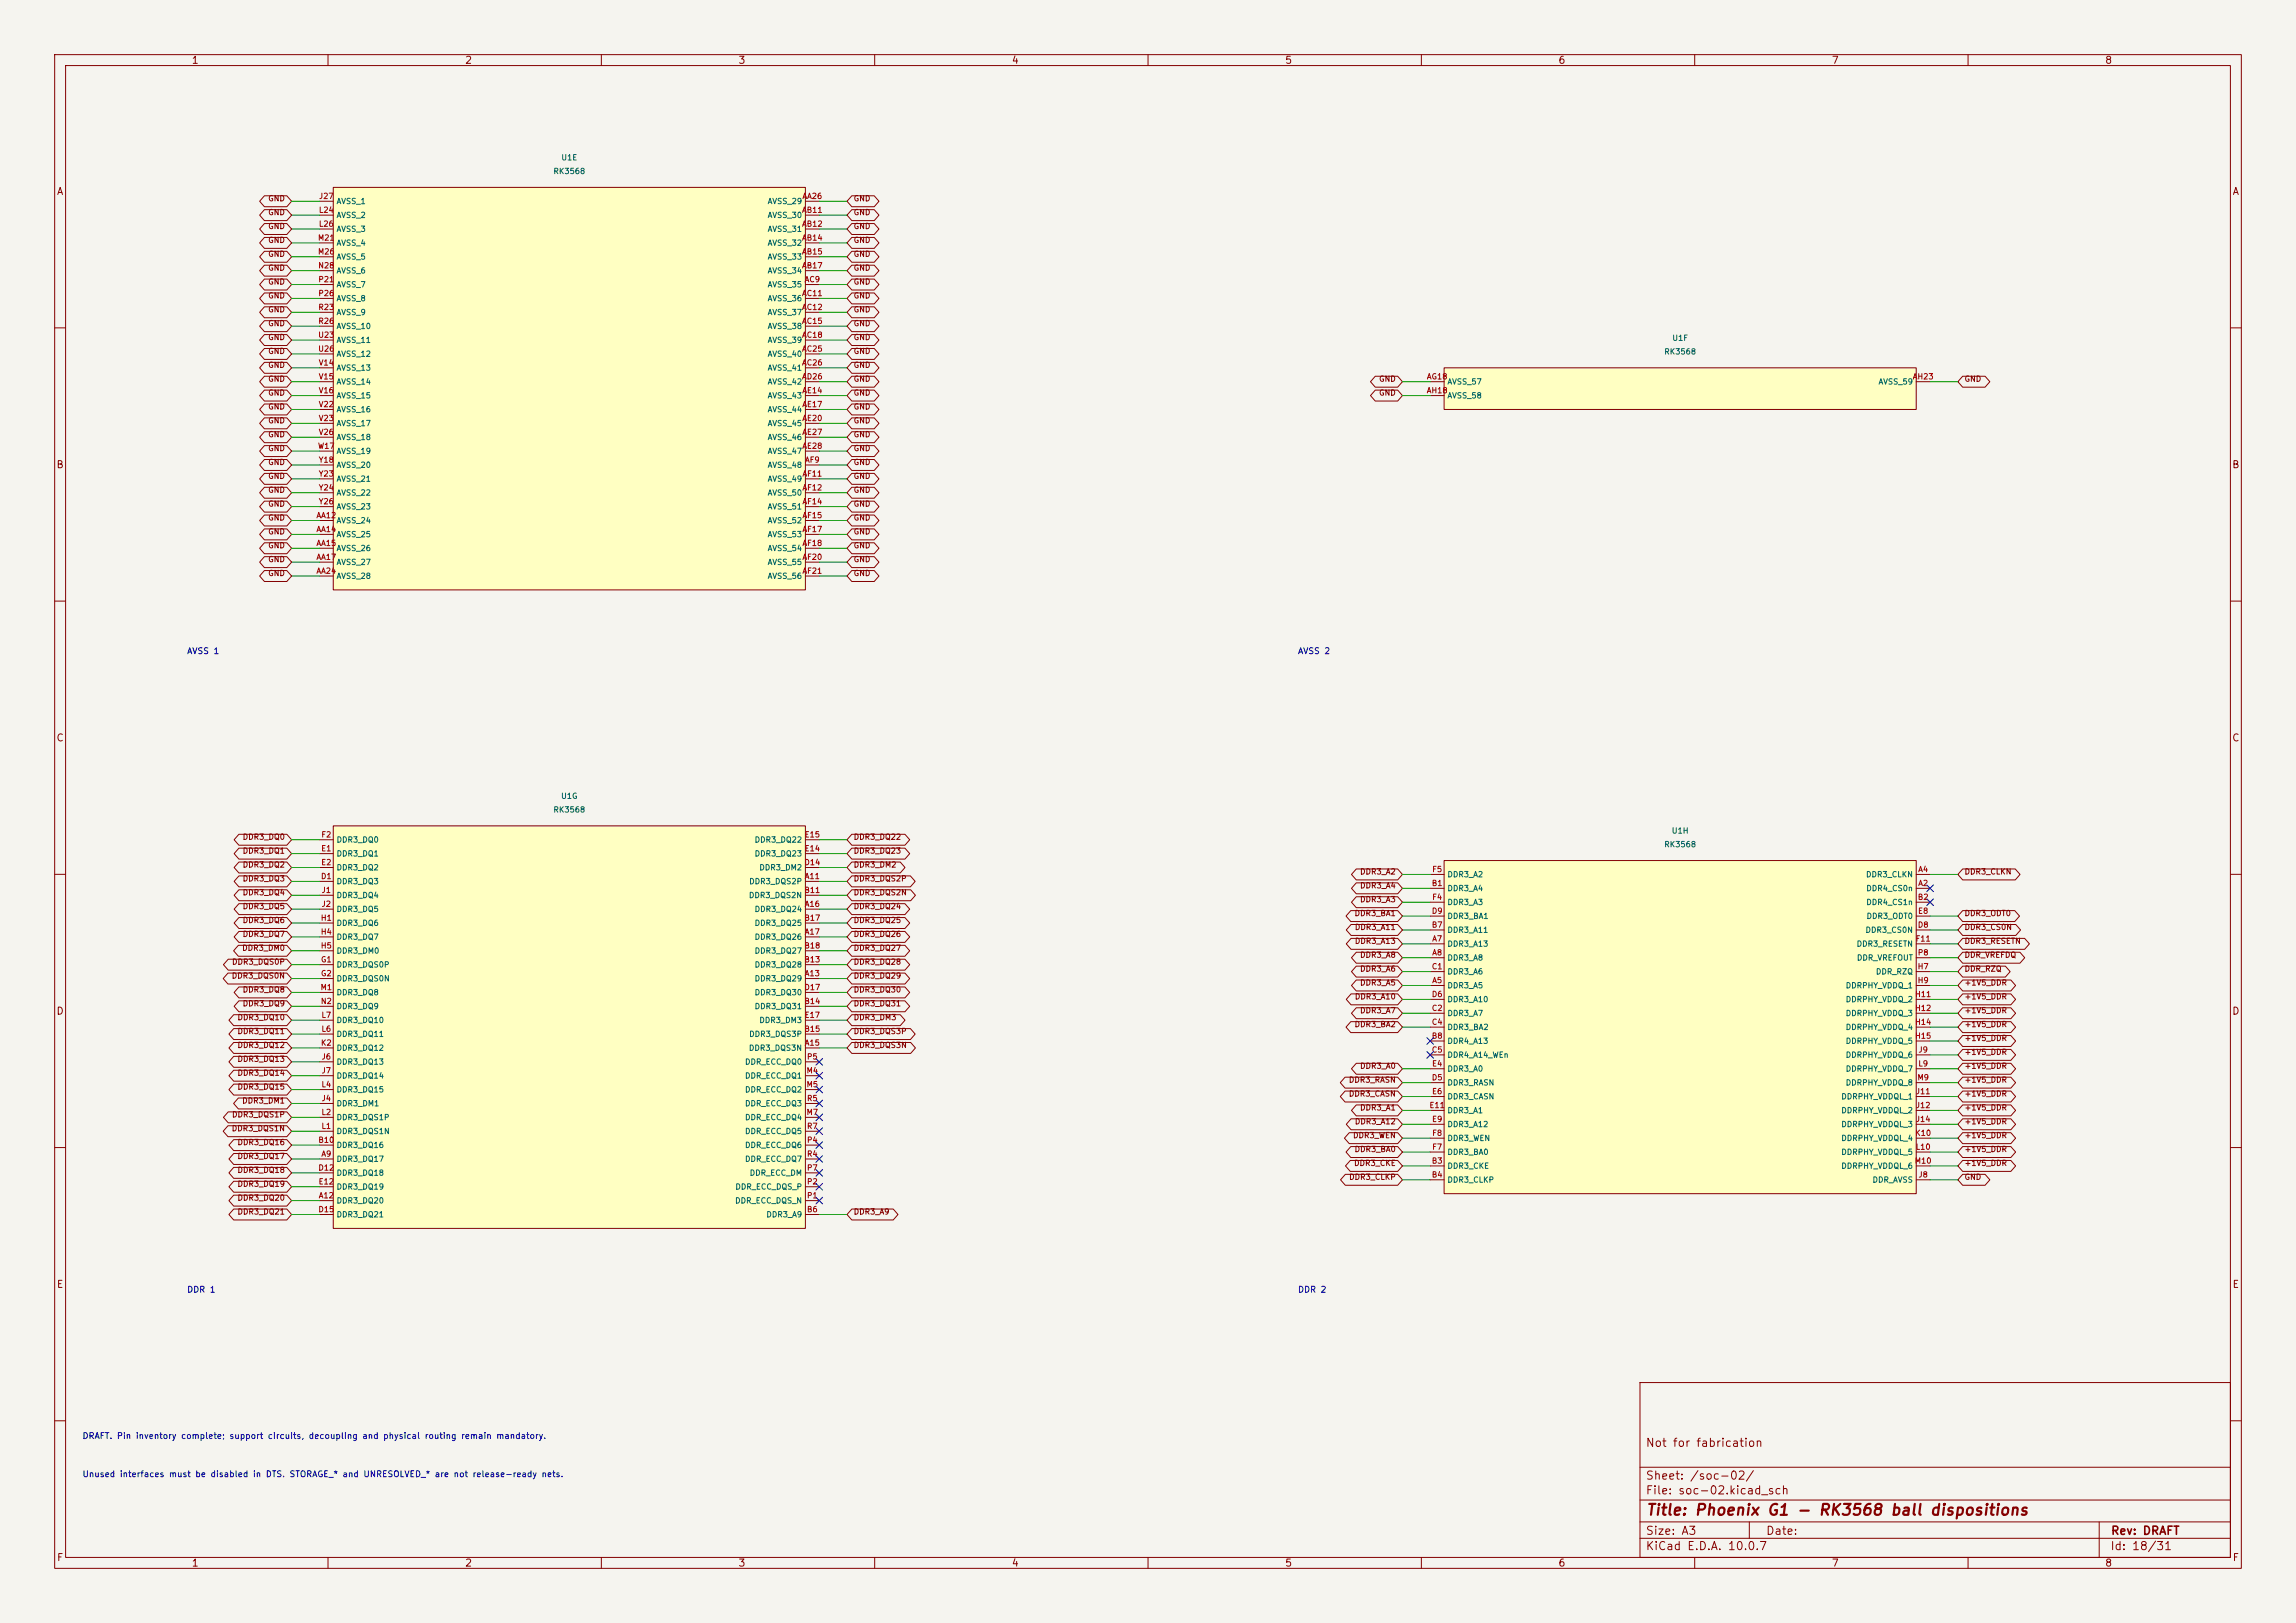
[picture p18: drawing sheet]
<svg xmlns="http://www.w3.org/2000/svg" width="420mm" height="297mm" viewBox="0 0 420 297" stroke-linecap="round" stroke-linejoin="round" font-family="sans-serif">
<defs><g id="words">
<text font-size="2" fill="#840000" x="301" y="277.8">Title: Phoenix G1 - RK3568 ball dispositions</text>
<g font-size="1.5" fill="#840000">
<text x="300.9" y="265.1">Not for fabrication</text>
<text x="300.9" y="273.8">File: soc-02.kicad_sch</text>
<text x="300.9" y="271.1">Sheet: /soc-02/</text>
<text x="300.9" y="281.2">Size: A3</text>
<text x="322.9" y="281.2">Date:</text>
<text x="386" y="281.2">Rev: DRAFT</text>
<text x="300.9" y="284">KiCad E.D.A. 10.0.7</text>
<text x="385.9" y="284">Id: 18/31</text>
</g>
<g font-size="1.3" fill="#840000">
<text x="35" y="12">1</text>
<text x="85" y="12">2</text>
<text x="135" y="12">3</text>
<text x="185" y="12">4</text>
<text x="235" y="12">5</text>
<text x="285" y="12">6</text>
<text x="335" y="12">7</text>
<text x="385" y="12">8</text>
<text x="10.3" y="36">A</text>
<text x="408.3" y="36">A</text>
<text x="10.2" y="86">B</text>
<text x="408.2" y="86">B</text>
<text x="10.2" y="136">C</text>
<text x="408.2" y="136">C</text>
<text x="10.2" y="186">D</text>
<text x="408.2" y="186">D</text>
<text x="10.3" y="236">E</text>
<text x="408.3" y="236">E</text>
<text x="10.3" y="286">F</text>
<text x="35" y="287">1</text>
<text x="85" y="287">2</text>
<text x="135" y="287">3</text>
<text x="185" y="287">4</text>
<text x="235" y="287">5</text>
<text x="285" y="287">6</text>
<text x="335" y="287">7</text>
<text x="385" y="287">8</text>
<text x="408.3" y="286">F</text>
</g>
<g font-size="1.1" fill="#0000c2">
<text x="34.1" y="120">AVSS 1</text>
<text x="237.3" y="120">AVSS 2</text>
<text x="34.1" y="236.8">DDR 1</text>
<text x="237.3" y="236.8">DDR 2</text>
<text x="15" y="263.6">DRAFT. Pin inventory complete; support circuits, decoupling and physical routing remain mandatory.</text>
<text x="15" y="270.6">Unused interfaces must be disabled in DTS. STORAGE_* and UNRESOLVED_* are not release-ready nets.</text>
</g>
<g font-size="1" fill="#006464">
<text x="102.6" y="29.6">U1E</text>
<text x="101.1" y="32.1">RK3568</text>
<text x="61.5" y="37.6">AVSS_1</text>
<text x="61.5" y="40.1">AVSS_2</text>
<text x="140.3" y="37.6">AVSS_29</text>
<text x="140.3" y="40.1">AVSS_30</text>
<text x="61.5" y="42.7">AVSS_3</text>
<text x="61.5" y="45.2">AVSS_4</text>
<text x="61.5" y="47.7">AVSS_5</text>
<text x="140.3" y="42.7">AVSS_31</text>
<text x="140.3" y="45.2">AVSS_32</text>
<text x="140.3" y="47.7">AVSS_33</text>
<text x="61.5" y="50.3">AVSS_6</text>
<text x="61.5" y="52.8">AVSS_7</text>
<text x="140.3" y="50.3">AVSS_34</text>
<text x="140.3" y="52.8">AVSS_35</text>
<text x="61.5" y="55.4">AVSS_8</text>
<text x="61.5" y="57.9">AVSS_9</text>
<text x="140.3" y="55.4">AVSS_36</text>
<text x="140.3" y="57.9">AVSS_37</text>
<text x="61.5" y="60.4">AVSS_10</text>
<text x="61.5" y="63">AVSS_11</text>
<text x="61.5" y="65.5">AVSS_12</text>
<text x="140.3" y="60.4">AVSS_38</text>
<text x="140.3" y="63">AVSS_39</text>
<text x="140.3" y="65.5">AVSS_40</text>
<text x="304.3" y="65.1">RK3568</text>
<text x="305.8" y="62.6">U1F</text>
<text x="61.5" y="68.1">AVSS_13</text>
<text x="61.5" y="70.6">AVSS_14</text>
<text x="140.3" y="68.1">AVSS_41</text>
<text x="140.3" y="70.6">AVSS_42</text>
<text x="264.7" y="70.6">AVSS_57</text>
<text x="343.5" y="70.6">AVSS_59</text>
<text x="61.5" y="73.1">AVSS_15</text>
<text x="61.5" y="75.7">AVSS_16</text>
<text x="140.3" y="73.1">AVSS_43</text>
<text x="140.3" y="75.7">AVSS_44</text>
<text x="264.7" y="73.1">AVSS_58</text>
<text x="61.5" y="78.2">AVSS_17</text>
<text x="61.5" y="80.8">AVSS_18</text>
<text x="61.5" y="83.3">AVSS_19</text>
<text x="140.3" y="78.2">AVSS_45</text>
<text x="140.3" y="80.8">AVSS_46</text>
<text x="140.3" y="83.3">AVSS_47</text>
<text x="61.5" y="85.8">AVSS_20</text>
<text x="61.5" y="88.4">AVSS_21</text>
<text x="140.3" y="85.8">AVSS_48</text>
<text x="140.3" y="88.4">AVSS_49</text>
<text x="61.5" y="90.9">AVSS_22</text>
<text x="61.5" y="93.5">AVSS_23</text>
<text x="140.3" y="90.9">AVSS_50</text>
<text x="140.3" y="93.5">AVSS_51</text>
<text x="61.5" y="96">AVSS_24</text>
<text x="61.5" y="98.5">AVSS_25</text>
<text x="61.5" y="101.1">AVSS_26</text>
<text x="140.3" y="96">AVSS_52</text>
<text x="140.3" y="98.5">AVSS_53</text>
<text x="140.3" y="101.1">AVSS_54</text>
<text x="61.5" y="103.6">AVSS_27</text>
<text x="61.5" y="106.2">AVSS_28</text>
<text x="140.3" y="103.6">AVSS_55</text>
<text x="140.3" y="106.2">AVSS_56</text>
<text x="101.1" y="148.9">RK3568</text>
<text x="102.5" y="146.4">U1G</text>
<text x="61.5" y="154.4">DDR3_DQ0</text>
<text x="137.9" y="154.4">DDR3_DQ22</text>
<text x="304.3" y="155.3">RK3568</text>
<text x="305.7" y="152.8">U1H</text>
<text x="61.5" y="157">DDR3_DQ1</text>
<text x="61.5" y="159.5">DDR3_DQ2</text>
<text x="137.9" y="157">DDR3_DQ23</text>
<text x="138.8" y="159.5">DDR3_DM2</text>
<text x="264.7" y="160.8">DDR3_A2</text>
<text x="341.2" y="160.8">DDR3_CLKN</text>
<text x="61.5" y="162">DDR3_DQ3</text>
<text x="61.5" y="164.6">DDR3_DQ4</text>
<text x="61.5" y="167.1">DDR3_DQ5</text>
<text x="136.9" y="164.6">DDR3_DQS2N</text>
<text x="136.9" y="162">DDR3_DQS2P</text>
<text x="137.9" y="167.1">DDR3_DQ24</text>
<text x="264.7" y="163.3">DDR3_A4</text>
<text x="264.7" y="165.9">DDR3_A3</text>
<text x="341.3" y="163.3">DDR4_CS0n</text>
<text x="341.3" y="165.9">DDR4_CS1n</text>
<text x="61.5" y="169.7">DDR3_DQ6</text>
<text x="61.5" y="172.2">DDR3_DQ7</text>
<text x="137.9" y="172.2">DDR3_DQ26</text>
<text x="137.9" y="169.7">DDR3_DQ25</text>
<text x="264.7" y="173.5">DDR3_A13</text>
<text x="264.7" y="170.9">DDR3_A11</text>
<text x="264.7" y="168.4">DDR3_BA1</text>
<text x="339.5" y="173.5">DDR3_RESETN</text>
<text x="341.1" y="170.9">DDR3_CS0N</text>
<text x="341.3" y="168.4">DDR3_ODT0</text>
<text x="61.5" y="177.3">DDR3_DQS0P</text>
<text x="61.5" y="179.8">DDR3_DQS0N</text>
<text x="61.5" y="174.7">DDR3_DM0</text>
<text x="137.9" y="179.8">DDR3_DQ29</text>
<text x="137.9" y="177.3">DDR3_DQ28</text>
<text x="137.9" y="174.7">DDR3_DQ27</text>
<text x="264.7" y="176">DDR3_A8</text>
<text x="264.7" y="178.6">DDR3_A6</text>
<text x="339.6" y="176">DDR_VREFOUT</text>
<text x="343" y="178.6">DDR_RZQ</text>
<text x="61.5" y="182.4">DDR3_DQ8</text>
<text x="61.5" y="184.9">DDR3_DQ9</text>
<text x="137.9" y="184.9">DDR3_DQ31</text>
<text x="137.9" y="182.4">DDR3_DQ30</text>
<text x="264.7" y="181.1">DDR3_A5</text>
<text x="264.7" y="183.6">DDR3_A10</text>
<text x="337.5" y="181.1">DDRPHY_VDDQ_1</text>
<text x="337.5" y="183.6">DDRPHY_VDDQ_2</text>
<text x="61.5" y="190">DDR3_DQ11</text>
<text x="61.5" y="187.4">DDR3_DQ10</text>
<text x="136.9" y="190">DDR3_DQS3P</text>
<text x="138.8" y="187.4">DDR3_DM3</text>
<text x="264.7" y="191.3">DDR4_A13</text>
<text x="264.7" y="186.2">DDR3_A7</text>
<text x="264.7" y="188.7">DDR3_BA2</text>
<text x="337.5" y="186.2">DDRPHY_VDDQ_3</text>
<text x="337.5" y="188.7">DDRPHY_VDDQ_4</text>
<text x="337.5" y="191.3">DDRPHY_VDDQ_5</text>
<text x="61.5" y="195.1">DDR3_DQ13</text>
<text x="61.5" y="197.6">DDR3_DQ14</text>
<text x="61.5" y="192.5">DDR3_DQ12</text>
<text x="136.2" y="197.6">DDR_ECC_DQ1</text>
<text x="136.2" y="195.1">DDR_ECC_DQ0</text>
<text x="136.9" y="192.5">DDR3_DQS3N</text>
<text x="264.7" y="193.8">DDR4_A14_WEn</text>
<text x="264.7" y="196.3">DDR3_A0</text>
<text x="337.5" y="193.8">DDRPHY_VDDQ_6</text>
<text x="337.5" y="196.3">DDRPHY_VDDQ_7</text>
<text x="61.5" y="202.7">DDR3_DM1</text>
<text x="61.5" y="200.1">DDR3_DQ15</text>
<text x="136.2" y="200.1">DDR_ECC_DQ2</text>
<text x="136.2" y="202.7">DDR_ECC_DQ3</text>
<text x="264.7" y="198.9">DDR3_RASN</text>
<text x="264.7" y="201.4">DDR3_CASN</text>
<text x="264.7" y="204">DDR3_A1</text>
<text x="336.7" y="201.4">DDRPHY_VDDQL_1</text>
<text x="336.7" y="204">DDRPHY_VDDQL_2</text>
<text x="337.5" y="198.9">DDRPHY_VDDQ_8</text>
<text x="61.5" y="207.8">DDR3_DQS1N</text>
<text x="61.5" y="205.2">DDR3_DQS1P</text>
<text x="136.2" y="205.2">DDR_ECC_DQ4</text>
<text x="136.2" y="207.8">DDR_ECC_DQ5</text>
<text x="264.7" y="206.5">DDR3_A12</text>
<text x="264.7" y="209">DDR3_WEN</text>
<text x="336.7" y="206.5">DDRPHY_VDDQL_3</text>
<text x="336.7" y="209">DDRPHY_VDDQL_4</text>
<text x="61.5" y="212.8">DDR3_DQ17</text>
<text x="61.5" y="210.3">DDR3_DQ16</text>
<text x="61.5" y="215.4">DDR3_DQ18</text>
<text x="136.2" y="210.3">DDR_ECC_DQ6</text>
<text x="136.2" y="212.8">DDR_ECC_DQ7</text>
<text x="137" y="215.4">DDR_ECC_DM</text>
<text x="264.7" y="214.1">DDR3_CKE</text>
<text x="264.7" y="211.6">DDR3_BA0</text>
<text x="336.7" y="211.6">DDRPHY_VDDQL_5</text>
<text x="336.7" y="214.1">DDRPHY_VDDQL_6</text>
<text x="61.5" y="220.5">DDR3_DQ20</text>
<text x="61.5" y="217.9">DDR3_DQ19</text>
<text x="134.4" y="220.5">DDR_ECC_DQS_N</text>
<text x="134.4" y="217.9">DDR_ECC_DQS_P</text>
<text x="264.7" y="216.7">DDR3_CLKP</text>
<text x="342.4" y="216.7">DDR_AVSS</text>
<text x="61.5" y="223">DDR3_DQ21</text>
<text x="140.1" y="223">DDR3_A9</text>
</g>
<g font-size="1" fill="#840000">
<text x="49" y="37.1">GND</text>
<text x="49" y="39.6">GND</text>
<text x="156.1" y="37.1">GND</text>
<text x="156.1" y="39.6">GND</text>
<text x="49" y="42.2">GND</text>
<text x="49" y="44.7">GND</text>
<text x="49" y="47.2">GND</text>
<text x="156.1" y="42.2">GND</text>
<text x="156.1" y="44.7">GND</text>
<text x="156.1" y="47.2">GND</text>
<text x="49" y="49.8">GND</text>
<text x="49" y="52.3">GND</text>
<text x="156.1" y="49.8">GND</text>
<text x="156.1" y="52.3">GND</text>
<text x="49" y="54.9">GND</text>
<text x="49" y="57.4">GND</text>
<text x="49" y="59.9">GND</text>
<text x="156.1" y="59.9">GND</text>
<text x="156.1" y="54.9">GND</text>
<text x="156.1" y="57.4">GND</text>
<text x="49" y="62.5">GND</text>
<text x="49" y="65">GND</text>
<text x="156.1" y="62.5">GND</text>
<text x="156.1" y="65">GND</text>
<text x="49" y="67.6">GND</text>
<text x="49" y="70.1">GND</text>
<text x="156.1" y="70.1">GND</text>
<text x="156.1" y="67.6">GND</text>
<text x="252.2" y="70.1">GND</text>
<text x="359.3" y="70.1">GND</text>
<text x="49" y="72.6">GND</text>
<text x="49" y="75.2">GND</text>
<text x="49" y="77.7">GND</text>
<text x="156.1" y="77.7">GND</text>
<text x="156.1" y="75.2">GND</text>
<text x="156.1" y="72.6">GND</text>
<text x="252.2" y="72.6">GND</text>
<text x="49" y="80.3">GND</text>
<text x="49" y="82.8">GND</text>
<text x="156.1" y="82.8">GND</text>
<text x="156.1" y="80.3">GND</text>
<text x="49" y="85.3">GND</text>
<text x="49" y="87.9">GND</text>
<text x="156.1" y="87.9">GND</text>
<text x="156.1" y="85.3">GND</text>
<text x="49" y="90.4">GND</text>
<text x="49" y="93">GND</text>
<text x="49" y="95.5">GND</text>
<text x="156.1" y="95.5">GND</text>
<text x="156.1" y="93">GND</text>
<text x="156.1" y="90.4">GND</text>
<text x="49" y="98">GND</text>
<text x="49" y="100.6">GND</text>
<text x="156.1" y="100.6">GND</text>
<text x="156.1" y="98">GND</text>
<text x="49" y="103.1">GND</text>
<text x="49" y="105.7">GND</text>
<text x="156.1" y="105.7">GND</text>
<text x="156.1" y="103.1">GND</text>
<text x="44.3" y="153.9">DDR3_DQ0</text>
<text x="156.1" y="153.9">DDR3_DQ22</text>
<text x="44.3" y="156.5">DDR3_DQ1</text>
<text x="44.3" y="159">DDR3_DQ2</text>
<text x="44.3" y="161.5">DDR3_DQ3</text>
<text x="156.1" y="161.5">DDR3_DQS2P</text>
<text x="156.1" y="159">DDR3_DM2</text>
<text x="156.1" y="156.5">DDR3_DQ23</text>
<text x="248.7" y="160.3">DDR3_A2</text>
<text x="359.3" y="160.3">DDR3_CLKN</text>
<text x="44.3" y="164.1">DDR3_DQ4</text>
<text x="44.3" y="166.6">DDR3_DQ5</text>
<text x="156.1" y="166.6">DDR3_DQ24</text>
<text x="156.1" y="164.1">DDR3_DQS2N</text>
<text x="247.7" y="167.9">DDR3_BA1</text>
<text x="248.7" y="165.3">DDR3_A3</text>
<text x="248.7" y="162.8">DDR3_A4</text>
<text x="359.3" y="167.9">DDR3_ODT0</text>
<text x="44.3" y="169.2">DDR3_DQ6</text>
<text x="44.3" y="171.7">DDR3_DQ7</text>
<text x="156.1" y="171.7">DDR3_DQ26</text>
<text x="156.1" y="169.2">DDR3_DQ25</text>
<text x="247.7" y="173">DDR3_A13</text>
<text x="247.7" y="170.4">DDR3_A11</text>
<text x="359.3" y="173">DDR3_RESETN</text>
<text x="359.3" y="170.4">DDR3_CS0N</text>
<text x="42.3" y="179.3">DDR3_DQS0N</text>
<text x="42.3" y="176.8">DDR3_DQS0P</text>
<text x="44.2" y="174.2">DDR3_DM0</text>
<text x="156.1" y="179.3">DDR3_DQ29</text>
<text x="156.1" y="176.8">DDR3_DQ28</text>
<text x="156.1" y="174.2">DDR3_DQ27</text>
<text x="248.7" y="178">DDR3_A6</text>
<text x="248.7" y="175.5">DDR3_A8</text>
<text x="359.3" y="178">DDR_RZQ</text>
<text x="359.3" y="175.5">DDR_VREFDQ</text>
<text x="44.3" y="181.9">DDR3_DQ8</text>
<text x="44.3" y="184.4">DDR3_DQ9</text>
<text x="156.1" y="184.4">DDR3_DQ31</text>
<text x="156.1" y="181.9">DDR3_DQ30</text>
<text x="247.7" y="183.1">DDR3_A10</text>
<text x="248.7" y="185.7">DDR3_A7</text>
<text x="248.7" y="180.6">DDR3_A5</text>
<text x="359.3" y="185.7">+1V5_DDR</text>
<text x="359.3" y="183.1">+1V5_DDR</text>
<text x="359.3" y="180.6">+1V5_DDR</text>
<text x="43.3" y="189.5">DDR3_DQ11</text>
<text x="43.3" y="186.9">DDR3_DQ10</text>
<text x="156.1" y="189.5">DDR3_DQS3P</text>
<text x="156.1" y="186.9">DDR3_DM3</text>
<text x="247.7" y="188.2">DDR3_BA2</text>
<text x="359.3" y="190.7">+1V5_DDR</text>
<text x="359.3" y="188.2">+1V5_DDR</text>
<text x="43.3" y="192">DDR3_DQ12</text>
<text x="43.3" y="194.6">DDR3_DQ13</text>
<text x="43.3" y="197.1">DDR3_DQ14</text>
<text x="156.1" y="192">DDR3_DQS3N</text>
<text x="248.7" y="195.8">DDR3_A0</text>
<text x="359.3" y="195.8">+1V5_DDR</text>
<text x="359.3" y="193.3">+1V5_DDR</text>
<text x="43.3" y="199.6">DDR3_DQ15</text>
<text x="44.2" y="202.2">DDR3_DM1</text>
<text x="246.6" y="200.9">DDR3_CASN</text>
<text x="246.6" y="198.4">DDR3_RASN</text>
<text x="248.7" y="203.4">DDR3_A1</text>
<text x="359.3" y="200.9">+1V5_DDR</text>
<text x="359.3" y="198.4">+1V5_DDR</text>
<text x="359.3" y="203.4">+1V5_DDR</text>
<text x="42.3" y="207.3">DDR3_DQS1N</text>
<text x="42.3" y="204.7">DDR3_DQS1P</text>
<text x="43.3" y="209.8">DDR3_DQ16</text>
<text x="247.4" y="208.5">DDR3_WEN</text>
<text x="247.7" y="206">DDR3_A12</text>
<text x="359.3" y="206">+1V5_DDR</text>
<text x="359.3" y="208.5">+1V5_DDR</text>
<text x="43.3" y="212.3">DDR3_DQ17</text>
<text x="43.3" y="214.9">DDR3_DQ18</text>
<text x="247.6" y="213.6">DDR3_CKE</text>
<text x="247.7" y="211.1">DDR3_BA0</text>
<text x="359.3" y="211.1">+1V5_DDR</text>
<text x="359.3" y="213.6">+1V5_DDR</text>
<text x="43.3" y="217.4">DDR3_DQ19</text>
<text x="43.3" y="220">DDR3_DQ20</text>
<text x="246.7" y="216.1">DDR3_CLKP</text>
<text x="359.3" y="216.1">GND</text>
<text x="43.3" y="222.5">DDR3_DQ21</text>
<text x="156.1" y="222.5">DDR3_A9</text>
</g>
<g font-size="1" fill="#a90000">
<text x="58.2" y="39.2">L24</text>
<text x="58.2" y="41.7">L26</text>
<text x="58.3" y="36.6">J27</text>
<text x="146.6" y="39.2">AB11</text>
<text x="146.6" y="41.7">AB12</text>
<text x="146.7" y="36.6">AA26</text>
<text x="58.1" y="44.3">M21</text>
<text x="58.1" y="46.8">M26</text>
<text x="146.6" y="44.3">AB14</text>
<text x="146.6" y="46.8">AB15</text>
<text x="58.1" y="49.3">N28</text>
<text x="58.1" y="51.9">P21</text>
<text x="146.6" y="49.3">AB17</text>
<text x="147.1" y="51.9">AC9</text>
<text x="58.1" y="54.4">P26</text>
<text x="58.1" y="57">R23</text>
<text x="58.1" y="59.5">R26</text>
<text x="146.6" y="54.4">AC11</text>
<text x="146.6" y="57">AC12</text>
<text x="146.6" y="59.5">AC15</text>
<text x="58.1" y="62">U23</text>
<text x="58.1" y="64.6">U26</text>
<text x="146.6" y="62">AC18</text>
<text x="146.6" y="64.6">AC25</text>
<text x="58.2" y="67.1">V14</text>
<text x="58.2" y="69.7">V15</text>
<text x="146.6" y="67.1">AC26</text>
<text x="146.6" y="69.7">AD26</text>
<text x="260.9" y="69.7">AG18</text>
<text x="349.8" y="69.7">AH23</text>
<text x="58.2" y="72.2">V16</text>
<text x="58.2" y="74.7">V22</text>
<text x="58.2" y="77.3">V23</text>
<text x="146.7" y="72.2">AE14</text>
<text x="146.7" y="74.7">AE17</text>
<text x="146.7" y="77.3">AE20</text>
<text x="260.9" y="72.2">AH18</text>
<text x="58.1" y="82.4">W17</text>
<text x="58.2" y="79.8">V26</text>
<text x="146.7" y="79.8">AE27</text>
<text x="146.7" y="82.4">AE28</text>
<text x="58.2" y="84.9">Y18</text>
<text x="58.2" y="87.4">Y23</text>
<text x="58.2" y="90">Y24</text>
<text x="146.7" y="87.4">AF11</text>
<text x="146.7" y="90">AF12</text>
<text x="147.2" y="84.9">AF9</text>
<text x="57.8" y="95.1">AA12</text>
<text x="58.2" y="92.5">Y26</text>
<text x="146.7" y="92.5">AF14</text>
<text x="146.7" y="95.1">AF15</text>
<text x="57.8" y="97.6">AA14</text>
<text x="57.8" y="100.1">AA15</text>
<text x="146.7" y="97.6">AF17</text>
<text x="146.7" y="100.1">AF18</text>
<text x="57.8" y="102.7">AA17</text>
<text x="57.8" y="105.2">AA24</text>
<text x="146.7" y="102.7">AF20</text>
<text x="146.7" y="105.2">AF21</text>
<text x="58.7" y="153.5">F2</text>
<text x="147.1" y="153.5">E15</text>
<text x="58.6" y="161.1">D1</text>
<text x="58.7" y="156">E1</text>
<text x="58.7" y="158.6">E2</text>
<text x="147" y="158.6">D14</text>
<text x="147.1" y="156">E14</text>
<text x="147.1" y="161.1">A11</text>
<text x="261.9" y="159.8">F5</text>
<text x="350.8" y="159.8">A4</text>
<text x="58.7" y="163.6">J1</text>
<text x="58.7" y="166.2">J2</text>
<text x="147" y="163.6">B11</text>
<text x="147.1" y="166.2">A16</text>
<text x="261.8" y="162.4">B1</text>
<text x="261.8" y="167.5">D9</text>
<text x="261.9" y="164.9">F4</text>
<text x="350.7" y="164.9">B2</text>
<text x="350.8" y="167.5">E8</text>
<text x="350.8" y="162.4">A2</text>
<text x="58.6" y="168.7">H1</text>
<text x="58.6" y="171.3">H4</text>
<text x="58.6" y="173.8">H5</text>
<text x="147" y="168.7">B17</text>
<text x="147" y="173.8">B18</text>
<text x="147.1" y="171.3">A17</text>
<text x="261.8" y="170">B7</text>
<text x="261.9" y="172.5">A7</text>
<text x="350.3" y="172.5">F11</text>
<text x="350.7" y="170">D8</text>
<text x="58.6" y="176.3">G1</text>
<text x="58.6" y="178.9">G2</text>
<text x="147" y="176.3">B13</text>
<text x="147.1" y="178.9">A13</text>
<text x="261.8" y="177.6">C1</text>
<text x="261.9" y="175.1">A8</text>
<text x="350.7" y="177.6">H7</text>
<text x="350.7" y="175.1">P8</text>
<text x="58.5" y="181.4">M1</text>
<text x="58.6" y="184">N2</text>
<text x="147" y="184">B14</text>
<text x="147" y="181.4">D17</text>
<text x="261.8" y="185.2">C2</text>
<text x="261.8" y="182.7">D6</text>
<text x="261.9" y="180.2">A5</text>
<text x="350.2" y="182.7">H11</text>
<text x="350.2" y="185.2">H12</text>
<text x="350.7" y="180.2">H9</text>
<text x="58.6" y="191.6">K2</text>
<text x="58.7" y="189">L6</text>
<text x="58.7" y="186.5">L7</text>
<text x="147" y="189">B15</text>
<text x="147.1" y="186.5">E17</text>
<text x="147.1" y="191.6">A15</text>
<text x="261.8" y="190.3">B8</text>
<text x="261.8" y="187.8">C4</text>
<text x="350.2" y="187.8">H14</text>
<text x="350.2" y="190.3">H15</text>
<text x="58.7" y="194.1">J6</text>
<text x="58.7" y="196.7">J7</text>
<text x="147.4" y="196.7">M4</text>
<text x="147.5" y="194.1">P5</text>
<text x="261.8" y="192.9">C5</text>
<text x="261.8" y="197.9">D5</text>
<text x="261.9" y="195.4">E4</text>
<text x="350.6" y="197.9">M9</text>
<text x="350.8" y="195.4">L9</text>
<text x="350.8" y="192.9">J9</text>
<text x="58.7" y="199.2">L4</text>
<text x="58.7" y="201.7">J4</text>
<text x="147.4" y="199.2">M5</text>
<text x="147.5" y="201.7">R5</text>
<text x="261.4" y="203">E11</text>
<text x="261.9" y="200.5">E6</text>
<text x="350.4" y="200.5">J11</text>
<text x="350.4" y="203">J12</text>
<text x="58.1" y="209.4">B10</text>
<text x="58.7" y="206.8">L1</text>
<text x="58.7" y="204.3">L2</text>
<text x="147.4" y="204.3">M7</text>
<text x="147.5" y="209.4">P4</text>
<text x="147.5" y="206.8">R7</text>
<text x="261.9" y="205.6">E9</text>
<text x="261.9" y="208.1">F8</text>
<text x="350.2" y="208.1">K10</text>
<text x="350.4" y="205.6">J14</text>
<text x="58.1" y="214.4">D12</text>
<text x="58.7" y="211.9">A9</text>
<text x="147.5" y="214.4">P7</text>
<text x="147.5" y="211.9">R4</text>
<text x="261.8" y="213.2">B3</text>
<text x="261.8" y="215.7">B4</text>
<text x="261.9" y="210.6">F7</text>
<text x="350.2" y="213.2">M10</text>
<text x="350.3" y="210.6">L10</text>
<text x="350.8" y="215.7">J8</text>
<text x="58.2" y="217">E12</text>
<text x="58.2" y="219.5">A12</text>
<text x="147.5" y="219.5">P1</text>
<text x="147.5" y="217">P2</text>
<text x="58.1" y="222.1">D15</text>
<text x="147.5" y="222.1">B6</text>
</g>
</g></defs>
<path d="M0 0h420v297h-420z" fill="#f5f4ef" stroke="#f5f4ef" stroke-width=".18"/>
<g fill="none" stroke="#840000" stroke-width=".18">
<path d="M10 10h400v277h-400zM12 12h396v273h-396zM60 10v2M110 10v2M160 10v2M210 10v2M260 10v2M310 10v2M360 10v2M10 60h2M408 60h2M10 110h2"/>
<path d="M408 110h2M10 160h2M408 160h2M10 210h2M408 210h2M300 253h108v32h-108zM10 260h2M300 278.5h108M300 274.5h108M300 268.5h108M320 278.5v3M384 278.5v6.5"/>
<path d="M408 260h2M60 285v2M110 285v2M160 285v2M210 285v2M260 285v2M300 281.5h108M310 285v2M360 285v2"/>
</g>
<path d="M264.2 157.5h86.3v60.9h-86.3z" fill="#ffffc2"/>
<g fill="none" stroke="#840000" stroke-width=".18">
<path d="M264.2 157.5h86.3v60.9h-86.3zM261.6 162.6h2.6M261.6 160h2.6M261.6 172.7h2.6M261.6 175.3h2.6M261.6 165.1h2.6M261.6 170.2h2.6M261.6 177.8h2.6M261.6 167.6h2.6M350.5 162.6h2.6M350.5 160h2.6M350.5 172.7h2.6"/>
<path d="M350.5 175.3h2.6M350.5 165.1h2.6M350.5 170.2h2.6M350.5 177.8h2.6M350.5 167.6h2.6M261.6 180.3h2.6M261.6 190.5h2.6M261.6 185.4h2.6M261.6 188h2.6M261.6 193h2.6M261.6 198.1h2.6M261.6 182.9h2.6"/>
<path d="M261.6 195.6h2.6M350.5 180.3h2.6M350.5 190.5h2.6M350.5 185.4h2.6M350.5 188h2.6M350.5 193h2.6M350.5 198.1h2.6M350.5 182.9h2.6M350.5 195.6h2.6M261.6 213.4h2.6M261.6 215.9h2.6M261.6 200.7h2.6"/>
<path d="M261.6 205.7h2.6M261.6 203.2h2.6M261.6 210.8h2.6M261.6 208.3h2.6M350.5 213.4h2.6M350.5 215.9h2.6M350.5 200.7h2.6M350.5 205.7h2.6M350.5 203.2h2.6M350.5 210.8h2.6M350.5 208.3h2.6"/>
</g>
<path d="M61 151.1h86.3v73.7h-86.3z" fill="#ffffc2"/>
<g fill="none" stroke="#840000" stroke-width=".18">
<path d="M58.4 158.8h2.6M58.4 156.2h2.6M58.4 153.7h2.6M61 151.1h86.3v73.7h-86.3zM147.3 158.8h2.6M147.3 156.2h2.6M147.3 153.7h2.6M58.4 161.3h2.6M58.4 179.1h2.6M58.4 166.4h2.6M58.4 171.5h2.6M58.4 163.8h2.6"/>
<path d="M58.4 176.5h2.6M58.4 168.9h2.6M58.4 174h2.6M147.3 161.3h2.6M147.3 179.1h2.6M147.3 166.4h2.6M147.3 171.5h2.6M147.3 163.8h2.6M147.3 176.5h2.6M147.3 168.9h2.6M147.3 174h2.6M58.4 191.8h2.6"/>
<path d="M58.4 184.2h2.6M58.4 189.2h2.6M58.4 181.6h2.6M58.4 186.7h2.6M58.4 194.3h2.6M58.4 196.9h2.6M58.4 199.4h2.6M147.3 191.8h2.6M147.3 184.2h2.6M147.3 189.2h2.6M147.3 181.6h2.6M147.3 186.7h2.6"/>
<path d="M147.3 194.3h2.6M147.3 196.9h2.6M147.3 199.4h2.6M58.4 212.1h2.6M58.4 219.7h2.6M58.4 209.6h2.6M58.4 214.6h2.6M58.4 217.2h2.6M58.4 201.9h2.6M58.4 207h2.6M58.4 204.5h2.6M147.3 212.1h2.6"/>
<path d="M147.3 219.7h2.6M147.3 209.6h2.6M147.3 214.6h2.6M147.3 217.2h2.6M147.3 201.9h2.6M147.3 207h2.6M147.3 204.5h2.6M58.4 222.2h2.6M147.3 222.2h2.6"/>
</g>
<path d="M264.2 67.3h86.3v7.6h-86.3z" fill="#ffffc2"/>
<path d="M261.6 69.9h2.6M261.6 72.4h2.6M264.2 67.3h86.3v7.6h-86.3zM350.5 69.9h2.6" fill="none" stroke="#840000" stroke-width=".18"/>
<path d="M61 34.3h86.3v73.7h-86.3z" fill="#ffffc2"/>
<g fill="none" stroke="#840000" stroke-width=".18">
<path d="M48.4 35.8h4.1l.8 1-.8 1h-4.1l-.9-1zM48.4 38.4h4.1l.8 1-.8 1h-4.1l-.9-1zM58.4 36.8h2.6M58.4 39.4h2.6M61 34.3h86.3v73.7h-86.3zM147.3 36.8h2.6M147.3 39.4h2.6M155.8 35.8h4.1l.9 1-.9 1h-4.1l-.9-1zM155.8 38.4h4.1l.9 1-.9 1h-4.1l-.9-1zM48.4 40.9h4.1l.8 1-.8 1h-4.1l-.9-1zM48.4 43.4h4.1l.8 1.1-.8 1h-4.1l-.9-1zM48.4 46h4.1l.8 1-.8 1h-4.1l-.9-1z"/>
<path d="M48.4 48.5h4.1l.8 1-.8 1h-4.1l-.9-1zM48.4 51.1h4.1l.8 1-.8 1h-4.1l-.9-1zM48.4 53.6h4.1l.8 1-.8 1h-4.1l-.9-1zM48.4 56.1h4.1l.8 1.1-.8 1h-4.1l-.9-1zM48.4 58.7h4.1l.8 1-.8 1h-4.1l-.9-1zM58.4 41.9h2.6M58.4 44.5h2.6M58.4 47h2.6M58.4 49.5h2.6M58.4 52.1h2.6M58.4 54.6h2.6M58.4 57.2h2.6"/>
<path d="M58.4 59.7h2.6M147.3 41.9h2.6M147.3 44.5h2.6M147.3 47h2.6M147.3 49.5h2.6M147.3 52.1h2.6M147.3 54.6h2.6M147.3 57.2h2.6M147.3 59.7h2.6M155.8 58.7h4.1l.9 1-.9 1h-4.1l-.9-1zM155.8 40.9h4.1l.9 1-.9 1h-4.1l-.9-1zM155.8 43.4h4.1l.9 1.1-.9 1h-4.1l-.9-1z"/>
<path d="M155.8 46h4.1l.9 1-.9 1h-4.1l-.9-1zM155.8 48.5h4.1l.9 1-.9 1h-4.1l-.9-1zM155.8 51.1h4.1l.9 1-.9 1h-4.1l-.9-1zM155.8 53.6h4.1l.9 1-.9 1h-4.1l-.9-1zM155.8 56.1h4.1l.9 1.1-.9 1h-4.1l-.9-1zM48.4 61.2h4.1l.8 1-.8 1h-4.1l-.9-1zM48.4 63.8h4.1l.8 1-.8 1h-4.1l-.9-1zM48.4 66.3h4.1l.8 1-.8 1h-4.1l-.9-1zM48.4 68.8h4.1l.8 1.1-.8 1h-4.1l-.9-1zM48.4 71.4h4.1l.8 1-.8 1h-4.1l-.9-1zM48.4 73.9h4.1l.8 1-.8 1h-4.1l-.9-1zM48.4 76.5h4.1l.8 1-.8 1h-4.1l-.9-1z"/>
<path d="M48.4 79h4.1l.8 1-.8 1h-4.1l-.9-1zM58.4 62.2h2.6M58.4 64.8h2.6M58.4 67.3h2.6M58.4 69.9h2.6M58.4 72.4h2.6M58.4 74.9h2.6M58.4 77.5h2.6M147.3 62.2h2.6M147.3 64.8h2.6M147.3 67.3h2.6M147.3 69.9h2.6"/>
<path d="M147.3 72.4h2.6M147.3 74.9h2.6M147.3 77.5h2.6M155.8 61.2h4.1l.9 1-.9 1h-4.1l-.9-1zM155.8 76.5h4.1l.9 1-.9 1h-4.1l-.9-1zM155.8 73.9h4.1l.9 1-.9 1h-4.1l-.9-1zM155.8 71.4h4.1l.9 1-.9 1h-4.1l-.9-1zM155.8 68.8h4.1l.9 1.1-.9 1h-4.1l-.9-1zM155.8 66.3h4.1l.9 1-.9 1h-4.1l-.9-1zM155.8 79h4.1l.9 1-.9 1h-4.1l-.9-1zM155.8 63.8h4.1l.9 1-.9 1h-4.1l-.9-1zM251.6 71.4h4.1l.8 1-.8 1h-4.1l-.9-1z"/>
<path d="M251.6 68.8h4.1l.8 1.1-.8 1h-4.1l-.9-1zM359 68.8h4.1l.9 1.1-.9 1h-4.1l-.9-1zM48.4 81.5h4.1l.8 1.1-.8 1h-4.1l-.9-1zM48.4 84.1h4.1l.8 1-.8 1h-4.1l-.9-1zM48.4 86.6h4.1l.8 1-.8 1h-4.1l-.9-1zM48.4 89.2h4.1l.8 1-.8 1h-4.1l-.9-1zM48.4 91.7h4.1l.8 1-.8 1h-4.1l-.9-1zM48.4 94.2h4.1l.8 1.1-.8 1h-4.1l-.9-1zM48.4 96.8h4.1l.8 1-.8 1h-4.1l-.9-1zM48.4 99.3h4.1l.8 1-.8 1h-4.1l-.9-1zM58.4 95.3h2.6M58.4 97.8h2.6"/>
<path d="M58.4 80h2.6M58.4 82.6h2.6M58.4 85.1h2.6M58.4 87.6h2.6M58.4 90.2h2.6M58.4 92.7h2.6M147.3 95.3h2.6M147.3 97.8h2.6M147.3 80h2.6M147.3 82.6h2.6M147.3 85.1h2.6M147.3 87.6h2.6"/>
<path d="M147.3 90.2h2.6M147.3 92.7h2.6M155.8 99.3h4.1l.9 1-.9 1h-4.1l-.9-1zM155.8 96.8h4.1l.9 1-.9 1h-4.1l-.9-1zM155.8 94.2h4.1l.9 1.1-.9 1h-4.1l-.9-1zM155.8 91.7h4.1l.9 1-.9 1h-4.1l-.9-1zM155.8 89.2h4.1l.9 1-.9 1h-4.1l-.9-1zM155.8 86.6h4.1l.9 1-.9 1h-4.1l-.9-1zM155.8 84.1h4.1l.9 1-.9 1h-4.1l-.9-1zM155.8 81.5h4.1l.9 1.1-.9 1h-4.1l-.9-1zM48.4 101.9h4.1l.8 1-.8 1h-4.1l-.9-1zM48.4 104.4h4.1l.8 1-.8 1h-4.1l-.9-1z"/>
<path d="M58.4 100.3h2.6M58.4 102.9h2.6M58.4 105.4h2.6M147.3 100.3h2.6M147.3 102.9h2.6M147.3 105.4h2.6M155.8 104.4h4.1l.9 1-.9 1h-4.1l-.9-1zM155.8 101.9h4.1l.9 1-.9 1h-4.1l-.9-1zM43.7 152.7h8.8l.8 1-.8 1h-8.8l-.9-1zM43.7 155.2h8.8l.8 1-.8 1h-8.8l-.9-1zM43.7 157.7h8.8l.8 1.1-.8 1h-8.8l-.9-1zM155.8 157.7h8.9l.8 1.1-.8 1h-8.9l-.9-1z"/>
<path d="M155.8 155.2h9.7l.9 1-.9 1h-9.7l-.9-1zM155.8 152.7h9.7l.9 1-.9 1h-9.7l-.9-1zM248.1 159h7.6l.8 1-.8 1h-7.6l-.9-1zM359 159h9.6l.9 1-.9 1h-9.6l-.9-1zM41.7 178.1h10.8l.8 1-.8 1h-10.8l-.9-1zM41.7 175.5h10.8l.8 1-.8 1h-10.8l-.8-1zM43.6 173h8.9l.8 1-.8 1h-8.9l-.9-1zM43.7 160.3h8.8l.8 1-.8 1h-8.8l-.9-1zM43.7 162.8h8.8l.8 1-.8 1h-8.8l-.9-1zM43.7 165.4h8.8l.8 1-.8 1h-8.8l-.9-1zM43.7 167.9h8.8l.8 1-.8 1h-8.8l-.9-1zM43.7 170.4h8.8l.8 1.1-.8 1h-8.8l-.9-1z"/>
<path d="M155.8 178.1h9.7l.9 1-.9 1h-9.7l-.9-1zM155.8 175.5h9.7l.9 1-.9 1h-9.7l-.9-1zM155.8 173h9.7l.9 1-.9 1h-9.7l-.9-1zM155.8 170.4h9.7l.9 1.1-.9 1h-9.7l-.9-1zM155.8 167.9h9.7l.9 1-.9 1h-9.7l-.9-1zM155.8 165.4h9.7l.9 1-.9 1h-9.7l-.9-1zM155.8 162.8h10.8l.9 1-.9 1h-10.8l-.9-1zM155.8 160.3h10.7l.9 1-.9 1h-10.7l-.9-1zM247.1 166.6h8.6l.8 1-.8 1h-8.6l-.9-1zM247.1 171.7h8.6l.8 1-.8 1h-8.6l-.8-1zM247.1 169.2h8.6l.8 1-.8 1h-8.6l-.8-1zM248.1 179.3h7.6l.8 1-.8 1h-7.6l-.9-1z"/>
<path d="M248.1 176.8h7.6l.8 1-.8 1h-7.6l-.9-1zM248.1 174.3h7.6l.8 1-.8 1h-7.6l-.9-1zM248.1 164.1h7.6l.8 1-.8 1h-7.6l-.9-1zM248.1 161.6h7.6l.8 1-.8 1h-7.6l-.9-1zM359 179.3h8.8l.9 1-.9 1h-8.8l-.9-1zM359 176.8h7.8l.9 1-.9 1h-7.8l-.9-1zM359 174.3h10.5l.9 1-.9 1h-10.5l-.9-1zM359 171.7h11.4l.8 1-.8 1h-11.4l-.9-1zM359 169.2h9.7l.9 1-.9 1h-9.7l-.9-1zM359 166.6h9.5l.9 1-.9 1h-9.5l-.9-1zM42.7 188.2h9.8l.8 1-.8 1h-9.8l-.8-1zM42.7 190.8h9.8l.8 1-.8 1h-9.8l-.8-1z"/>
<path d="M42.7 193.3h9.8l.8 1-.8 1h-9.8l-.8-1zM42.7 195.8h9.8l.8 1.1-.8 1h-9.8l-.8-1zM42.7 198.4h9.8l.8 1-.8 1h-9.8l-.8-1zM42.7 185.7h9.8l.8 1-.8 1h-9.8l-.8-1zM43.7 180.6h8.8l.8 1-.8 1h-8.8l-.9-1zM43.7 183.1h8.8l.8 1.1-.8 1h-8.8l-.9-1zM155.8 190.8h10.8l.9 1-.9 1h-10.8l-.9-1zM155.8 188.2h10.7l.9 1-.9 1h-10.7l-.9-1zM155.8 185.7h8.9l.8 1-.8 1h-8.9l-.9-1zM155.8 183.1h9.7l.9 1.1-.9 1h-9.7l-.9-1zM155.8 180.6h9.7l.9 1-.9 1h-9.7l-.9-1zM246 199.7h9.7l.8 1-.8 1h-9.7l-.8-1z"/>
<path d="M246 197.1h9.7l.8 1-.8 1h-9.7l-.8-1zM247.1 187h8.6l.8 1-.8 1h-8.6l-.9-1zM247.1 181.9h8.6l.8 1-.8 1h-8.6l-.8-1zM248.1 194.6h7.6l.8 1-.8 1h-7.6l-.9-1zM248.1 184.4h7.6l.8 1-.8 1h-7.6l-.9-1zM359 199.7h8.8l.9 1-.9 1h-8.8l-.9-1zM359 197.1h8.8l.9 1-.9 1h-8.8l-.9-1zM359 194.6h8.8l.9 1-.9 1h-8.8l-.9-1zM359 192h8.8l.9 1-.9 1h-8.8l-.9-1zM359 189.5h8.8l.9 1-.9 1h-8.8l-.9-1zM359 187h8.8l.9 1-.9 1h-8.8l-.9-1zM359 184.4h8.8l.9 1-.9 1h-8.8l-.9-1z"/>
<path d="M359 181.9h8.8l.9 1-.9 1h-8.8l-.9-1zM41.7 206h10.8l.8 1-.8 1h-10.8l-.9-1zM41.7 203.5h10.8l.8 1-.8 1h-10.8l-.8-1zM42.7 208.5h9.8l.8 1.1-.8 1h-9.8l-.8-1zM42.7 211.1h9.8l.8 1-.8 1h-9.8l-.8-1zM42.7 213.6h9.8l.8 1-.8 1h-9.8l-.8-1zM42.7 216.2h9.8l.8 1-.8 1h-9.8l-.8-1zM42.7 218.7h9.8l.8 1-.8 1h-9.8l-.8-1zM43.6 200.9h8.9l.8 1-.8 1h-8.9l-.9-1zM246.1 214.9h9.6l.8 1-.8 1h-9.6l-.9-1zM246.8 207.3h8.9l.8 1-.8 1h-8.9l-.9-1zM247 212.4h8.7l.8 1-.8 1h-8.7l-.9-1z"/>
<path d="M247.1 209.8h8.6l.8 1-.8 1h-8.6l-.9-1zM247.1 204.7h8.6l.8 1-.8 1h-8.6l-.8-1zM248.1 202.2h7.6l.8 1-.8 1h-7.6l-.9-1zM359 204.7h8.8l.9 1-.9 1h-8.8l-.9-1zM359 207.3h8.8l.9 1-.9 1h-8.8l-.9-1zM359 202.2h8.8l.9 1-.9 1h-8.8l-.9-1zM359 209.8h8.8l.9 1-.9 1h-8.8l-.9-1zM359 214.9h4.1l.9 1-.9 1h-4.1l-.9-1zM359 212.4h8.8l.9 1-.9 1h-8.8l-.9-1zM42.7 221.2h9.8l.8 1-.8 1.1h-9.8l-.8-1.1zM155.8 221.2h7.6l.9 1-.9 1.1h-7.6l-.9-1.1z"/>
</g>
<g fill="none" stroke="#009600" stroke-width=".18">
<path d="M53.3 39.4h5.1M53.3 36.8h5.1M149.9 39.4h5M149.9 36.8h5M53.3 54.6h5.1M53.3 57.2h5.1M53.3 49.5h5.1M53.3 47h5.1M53.3 44.5h5.1M53.3 41.9h5.1M53.3 52.1h5.1M53.3 59.7h5.1"/>
<path d="M149.9 54.6h5M149.9 57.2h5M149.9 49.5h5M149.9 47h5M149.9 44.5h5M149.9 41.9h5M149.9 52.1h5M149.9 59.7h5M53.3 72.4h5.1M53.3 64.8h5.1M53.3 67.3h5.1M53.3 69.9h5.1"/>
<path d="M53.3 77.5h5.1M53.3 74.9h5.1M53.3 62.2h5.1M149.9 72.4h5M149.9 64.8h5M149.9 67.3h5M149.9 69.9h5M149.9 77.5h5M149.9 74.9h5M149.9 62.2h5M256.5 72.4h5.1M256.5 69.9h5.1"/>
<path d="M353.1 69.9h5M53.3 80h5.1M53.3 82.6h5.1M53.3 85.1h5.1M53.3 87.6h5.1M53.3 90.2h5.1M53.3 92.7h5.1M53.3 95.3h5.1M53.3 97.8h5.1M149.9 80h5M149.9 82.6h5M149.9 85.1h5"/>
<path d="M149.9 87.6h5M149.9 90.2h5M149.9 92.7h5M149.9 95.3h5M149.9 97.8h5M53.3 100.3h5.1M53.3 102.9h5.1M53.3 105.4h5.1M149.9 100.3h5M149.9 102.9h5M149.9 105.4h5M53.3 153.7h5.1"/>
<path d="M53.3 156.2h5.1M53.3 158.8h5.1M149.9 153.7h5M149.9 156.2h5M149.9 158.8h5M53.3 161.3h5.1M53.3 163.8h5.1M53.3 166.4h5.1M53.3 168.9h5.1M53.3 171.5h5.1M53.3 174h5.1M53.3 176.5h5.1"/>
<path d="M53.3 179.1h5.1M149.9 161.3h5M149.9 163.8h5M149.9 166.4h5M149.9 168.9h5M149.9 171.5h5M149.9 174h5M149.9 176.5h5M149.9 179.1h5M256.5 160h5.1M256.5 162.6h5.1M256.5 165.1h5.1"/>
<path d="M256.5 167.6h5.1M256.5 170.2h5.1M256.5 172.7h5.1M256.5 175.3h5.1M256.5 177.8h5.1M353.1 160h5M353.1 167.6h5M353.1 170.2h5M353.1 172.7h5M353.1 175.3h5M353.1 177.8h5M53.3 191.8h5.1"/>
<path d="M53.3 189.2h5.1M53.3 199.4h5.1M53.3 181.6h5.1M53.3 184.2h5.1M53.3 186.7h5.1M53.3 196.9h5.1M53.3 194.3h5.1M149.9 191.8h5M149.9 189.2h5M149.9 181.6h5M149.9 184.2h5M149.9 186.7h5"/>
<path d="M256.5 185.4h5.1M256.5 188h5.1M256.5 180.3h5.1M256.5 182.9h5.1M256.5 195.6h5.1M256.5 198.1h5.1M353.1 185.4h5M353.1 188h5M353.1 180.3h5M353.1 182.9h5M353.1 195.6h5M353.1 198.1h5"/>
<path d="M353.1 190.5h5M353.1 193h5M53.3 204.5h5.1M53.3 201.9h5.1M53.3 219.7h5.1M53.3 217.2h5.1M53.3 214.6h5.1M53.3 212.1h5.1M53.3 209.6h5.1M53.3 207h5.1M256.5 200.7h5.1M256.5 203.2h5.1"/>
<path d="M256.5 215.9h5.1M256.5 213.4h5.1M256.5 210.8h5.1M256.5 208.3h5.1M256.5 205.7h5.1M353.1 200.7h5M353.1 203.2h5M353.1 215.9h5M353.1 213.4h5M353.1 210.8h5M353.1 208.3h5M353.1 205.7h5"/>
<path d="M53.3 222.2h5.1M149.9 222.2h5"/>
</g>
<g fill="none" stroke="#000084" stroke-width=".18">
<path d="M352.5 164.5l1.2 1.2M352.5 162l1.2 1.2M353.7 164.5l-1.2 1.2M353.7 162l-1.2 1.2M149.3 193.7l1.2 1.2M149.3 196.2l1.2 1.3M149.3 198.8l1.2 1.2M150.5 193.7l-1.2 1.2M150.5 196.2l-1.2 1.3M150.5 198.8l-1.2 1.2M261 189.9l1.2 1.2M261 192.4l1.2 1.2"/>
<path d="M262.2 189.9l-1.2 1.2M262.2 192.4l-1.2 1.2M149.3 211.5l1.2 1.2M149.3 214l1.2 1.2M149.3 216.6l1.2 1.2M149.3 219.1l1.2 1.2M149.3 201.3l1.2 1.2M149.3 203.9l1.2 1.2M149.3 206.4l1.2 1.2M149.3 208.9l1.2 1.3M150.5 211.5l-1.2 1.2M150.5 214l-1.2 1.2"/>
<path d="M150.5 216.6l-1.2 1.2M150.5 219.1l-1.2 1.2M150.5 201.3l-1.2 1.2M150.5 203.9l-1.2 1.2M150.5 206.4l-1.2 1.2M150.5 208.9l-1.2 1.3"/>
</g>
<use href="#words"/>
</svg>
